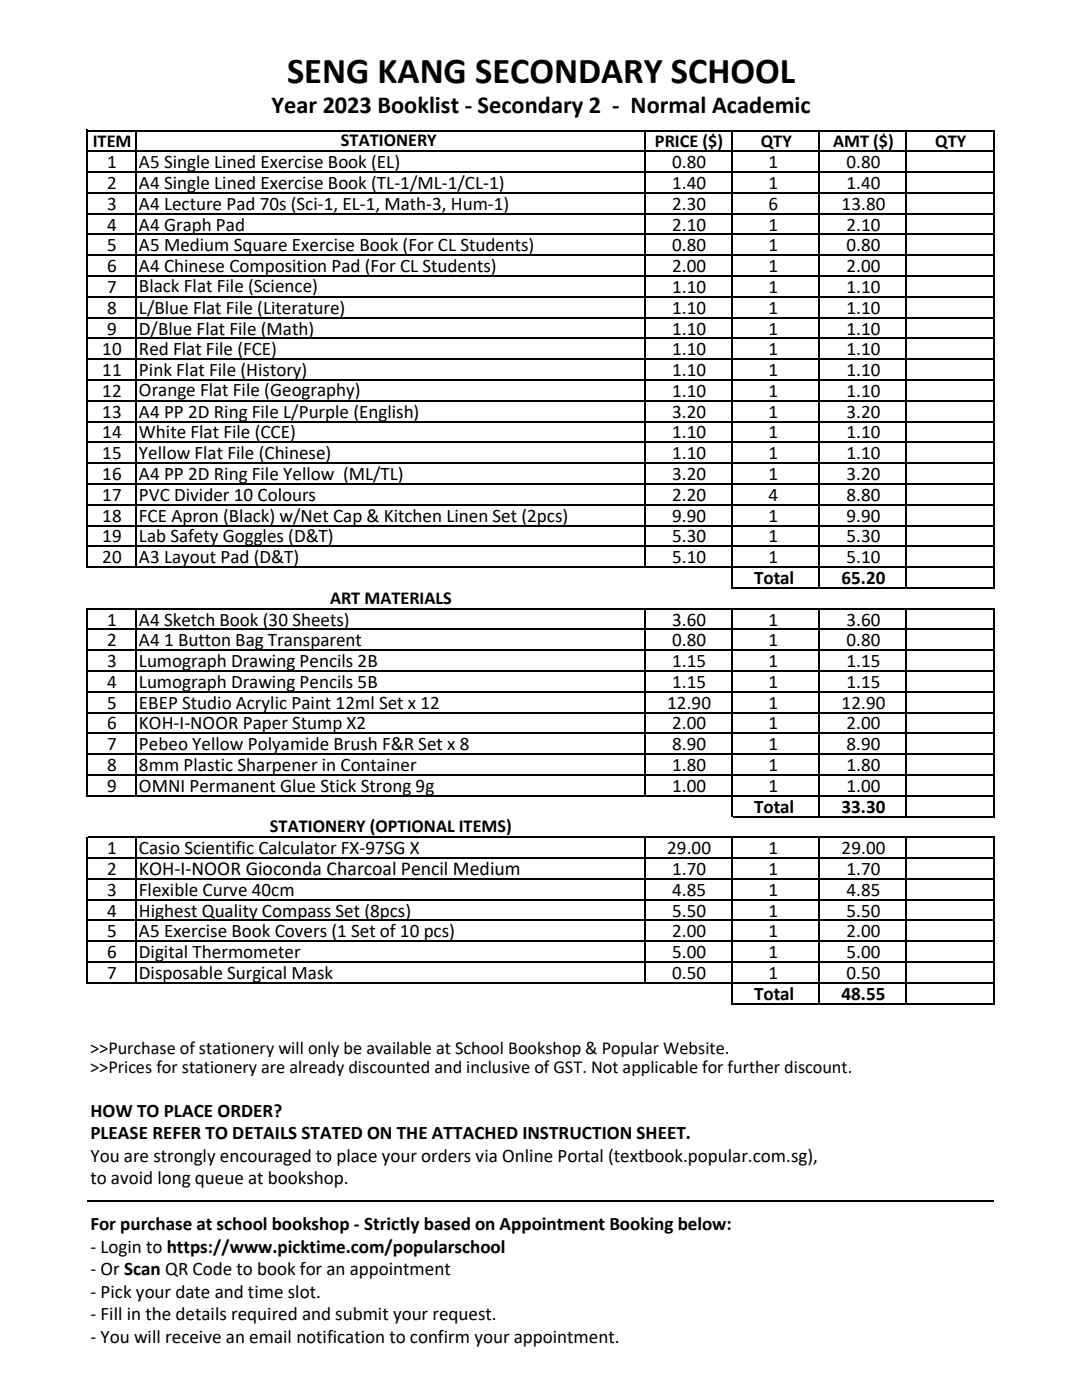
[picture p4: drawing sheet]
<svg xmlns="http://www.w3.org/2000/svg" width="216mm" height="279mm" viewBox="0 0 216 279" stroke-linecap="round" stroke-linejoin="round" font-family="sans-serif">
<defs><g id="words">
<text font-size="7.3" x="57.3" y="16.6">SENG KANG SECONDARY SCHOOL</text>
<text font-size="4.9" x="54.1" y="22.6">Year 2023 Booklist - Secondary 2 - Normal Academic</text>
<text font-size="3.9" x="27.7" y="174.7">KOH-I-NOOR Gioconda Charcoal Pencil Medium</text>
<g font-size="3.8">
<text x="21.4" y="33.6">1</text>
<text x="27.7" y="33.6">A5 Single Lined Exercise Book (EL)</text>
<text x="134.1" y="33.6">0.80</text>
<text x="153.4" y="33.6">1</text>
<text x="168.9" y="33.6">0.80</text>
<text x="21.4" y="37.7">2</text>
<text x="21.4" y="41.9">3</text>
<text x="27.7" y="37.7">A4 Single Lined Exercise Book (TL-1/ML-1/CL-1)</text>
<text x="27.7" y="41.9">A4 Lecture Pad 70s (Sci-1, EL-1, Math-3, Hum-1)</text>
<text x="134.1" y="37.7">1.40</text>
<text x="134.1" y="41.9">2.30</text>
<text x="153.4" y="37.7">1</text>
<text x="153.4" y="41.9">6</text>
<text x="167.9" y="41.9">13.80</text>
<text x="168.9" y="37.7">1.40</text>
<text x="21.4" y="46">4</text>
<text x="27.7" y="46">A4 Graph Pad</text>
<text x="134.1" y="46">2.10</text>
<text x="153.4" y="46">1</text>
<text x="168.9" y="46">2.10</text>
<text x="21.4" y="50.2">5</text>
<text x="27.7" y="50.2">A5 Medium Square Exercise Book (For CL Students)</text>
<text x="134.1" y="50.2">0.80</text>
<text x="153.4" y="50.2">1</text>
<text x="168.9" y="50.2">0.80</text>
<text x="21.4" y="54.3">6</text>
<text x="21.4" y="58.5">7</text>
<text x="27.7" y="54.3">A4 Chinese Composition Pad (For CL Students)</text>
<text x="27.7" y="58.3">Black Flat File (Science)</text>
<text x="134.1" y="54.3">2.00</text>
<text x="134.1" y="58.5">1.10</text>
<text x="153.4" y="54.3">1</text>
<text x="153.4" y="58.5">1</text>
<text x="168.9" y="54.3">2.00</text>
<text x="168.9" y="58.5">1.10</text>
<text x="21.4" y="62.6">8</text>
<text x="27.7" y="62.6">L/Blue Flat File (Literature)</text>
<text x="134.1" y="62.6">1.10</text>
<text x="153.4" y="62.6">1</text>
<text x="168.9" y="62.6">1.10</text>
<text x="20.4" y="70.9">10</text>
<text x="21.4" y="66.8">9</text>
<text x="27.7" y="66.8">D/Blue Flat File (Math)</text>
<text x="27.7" y="70.9">Red Flat File (FCE)</text>
<text x="134.1" y="66.8">1.10</text>
<text x="134.1" y="70.9">1.10</text>
<text x="153.4" y="66.8">1</text>
<text x="153.4" y="70.9">1</text>
<text x="168.9" y="66.8">1.10</text>
<text x="168.9" y="70.9">1.10</text>
<text x="20.4" y="75.1">11</text>
<text x="27.7" y="75.1">Pink Flat File (History)</text>
<text x="134.1" y="75.1">1.10</text>
<text x="153.4" y="75.1">1</text>
<text x="168.9" y="75.1">1.10</text>
<text x="20.4" y="79.2">12</text>
<text x="20.4" y="83.4">13</text>
<text x="27.7" y="83.4">A4 PP 2D Ring File L/Purple (English)</text>
<text x="27.7" y="79.1">Orange Flat File (Geography)</text>
<text x="134.1" y="79.2">1.10</text>
<text x="134.1" y="83.4">3.20</text>
<text x="153.4" y="79.2">1</text>
<text x="153.4" y="83.4">1</text>
<text x="168.9" y="79.2">1.10</text>
<text x="168.9" y="83.4">3.20</text>
<text x="20.4" y="87.5">14</text>
<text x="27.7" y="87.5">White Flat File (CCE)</text>
<text x="134.1" y="87.5">1.10</text>
<text x="153.4" y="87.5">1</text>
<text x="168.9" y="87.5">1.10</text>
<text x="20.4" y="91.7">15</text>
<text x="20.4" y="95.8">16</text>
<text x="27.7" y="91.7">Yellow Flat File (Chinese)</text>
<text x="27.7" y="95.8">A4 PP 2D Ring File Yellow (ML/TL)</text>
<text x="134.1" y="91.7">1.10</text>
<text x="134.1" y="95.8">3.20</text>
<text x="153.4" y="91.7">1</text>
<text x="153.4" y="95.8">1</text>
<text x="168.9" y="91.7">1.10</text>
<text x="168.9" y="95.8">3.20</text>
<text x="20.4" y="99.9">17</text>
<text x="27.7" y="99.9">PVC Divider 10 Colours</text>
<text x="134.1" y="99.9">2.20</text>
<text x="153.4" y="99.9">4</text>
<text x="168.9" y="99.9">8.80</text>
<text x="20.4" y="104.1">18</text>
<text x="27.7" y="104.1">FCE Apron (Black) w/Net Cap &amp; Kitchen Linen Set (2pcs)</text>
<text x="134.1" y="104.1">9.90</text>
<text x="153.4" y="104.1">1</text>
<text x="168.9" y="104.1">9.90</text>
<text x="20.4" y="108.2">19</text>
<text x="20.4" y="112.4">20</text>
<text x="27.7" y="108.2">Lab Safety Goggles (D&amp;T)</text>
<text x="27.7" y="112.3">A3 Layout Pad (D&amp;T)</text>
<text x="134.1" y="108.2">5.30</text>
<text x="134.1" y="112.4">5.10</text>
<text x="153.4" y="108.2">1</text>
<text x="153.4" y="112.4">1</text>
<text x="168.9" y="108.2">5.30</text>
<text x="168.9" y="112.4">5.10</text>
<text x="150.5" y="116.5">Total</text>
<text x="167.9" y="116.5">65.20</text>
<text x="21.4" y="124.8">1</text>
<text x="27.7" y="124.8">A4 Sketch Book (30 Sheets)</text>
<text x="134.1" y="124.8">3.60</text>
<text x="153.4" y="124.8">1</text>
<text x="168.9" y="124.8">3.60</text>
<text x="21.4" y="129">2</text>
<text x="27.7" y="129">A4 1 Button Bag Transparent</text>
<text x="134.1" y="129">0.80</text>
<text x="153.4" y="129">1</text>
<text x="168.9" y="129">0.80</text>
<text x="21.4" y="133.1">3</text>
<text x="21.4" y="137.3">4</text>
<text x="27.7" y="133.1">Lumograph Drawing Pencils 2B</text>
<text x="27.7" y="137.3">Lumograph Drawing Pencils 5B</text>
<text x="134.1" y="133.1">1.15</text>
<text x="134.1" y="137.3">1.15</text>
<text x="153.4" y="133.1">1</text>
<text x="153.4" y="137.3">1</text>
<text x="168.9" y="133.1">1.15</text>
<text x="168.9" y="137.3">1.15</text>
<text x="21.4" y="141.4">5</text>
<text x="27.7" y="141.4">EBEP Studio Acrylic Paint 12ml Set x 12</text>
<text x="133.1" y="141.4">12.90</text>
<text x="153.4" y="141.4">1</text>
<text x="167.9" y="141.4">12.90</text>
<text x="21.4" y="145.6">6</text>
<text x="21.4" y="149.7">7</text>
<text x="27.7" y="149.7">Pebeo Yellow Polyamide Brush F&amp;R Set x 8</text>
<text x="27.7" y="145.5">KOH-I-NOOR Paper Stump X2</text>
<text x="134.1" y="145.6">2.00</text>
<text x="134.1" y="149.7">8.90</text>
<text x="153.4" y="145.6">1</text>
<text x="153.4" y="149.7">1</text>
<text x="168.9" y="145.6">2.00</text>
<text x="168.9" y="149.7">8.90</text>
<text x="21.4" y="153.9">8</text>
<text x="27.7" y="153.9">8mm Plastic Sharpener in Container</text>
<text x="134.1" y="153.9">1.80</text>
<text x="153.4" y="153.9">1</text>
<text x="168.9" y="153.9">1.80</text>
<text x="21.4" y="158">9</text>
<text x="27.7" y="158">OMNI Permanent Glue Stick Strong 9g</text>
<text x="134.1" y="158">1.00</text>
<text x="153.4" y="158">1</text>
<text x="168.9" y="158">1.00</text>
<text x="150.5" y="162.2">Total</text>
<text x="167.9" y="162.2">33.30</text>
<text x="21.4" y="170.5">1</text>
<text x="27.7" y="170.5">Casio Scientific Calculator FX-97SG X</text>
<text x="133.1" y="170.5">29.00</text>
<text x="153.4" y="170.5">1</text>
<text x="167.9" y="170.5">29.00</text>
<text x="21.4" y="174.6">2</text>
<text x="21.4" y="178.8">3</text>
<text x="27.7" y="178.8">Flexible Curve 40cm</text>
<text x="134.1" y="174.6">1.70</text>
<text x="134.1" y="178.8">4.85</text>
<text x="153.4" y="174.6">1</text>
<text x="153.4" y="178.8">1</text>
<text x="168.9" y="174.6">1.70</text>
<text x="168.9" y="178.8">4.85</text>
<text x="21.4" y="182.9">4</text>
<text x="27.7" y="182.9">Highest Quality Compass Set (8pcs)</text>
<text x="134.1" y="182.9">5.50</text>
<text x="153.4" y="182.9">1</text>
<text x="168.9" y="182.9">5.50</text>
<text x="21.4" y="187.1">5</text>
<text x="21.4" y="191.2">6</text>
<text x="27.7" y="187.1">A5 Exercise Book Covers (1 Set of 10 pcs)</text>
<text x="27.7" y="191.1">Digital Thermometer</text>
<text x="134.1" y="187.1">2.00</text>
<text x="134.1" y="191.2">5.00</text>
<text x="153.4" y="187.1">1</text>
<text x="153.4" y="191.2">1</text>
<text x="168.9" y="187.1">2.00</text>
<text x="168.9" y="191.2">5.00</text>
<text x="21.4" y="195.4">7</text>
<text x="27.7" y="195.4">Disposable Surgical Mask</text>
<text x="134.1" y="195.4">0.50</text>
<text x="153.4" y="195.4">1</text>
<text x="168.9" y="195.4">0.50</text>
<text x="150.5" y="199.5">Total</text>
<text x="167.9" y="199.5">48.55</text>
<text x="18" y="222.9">HOW TO PLACE ORDER?</text>
<text x="18" y="227.4">PLEASE REFER TO DETAILS STATED ON THE ATTACHED INSTRUCTION SHEET.</text>
<text x="18" y="231.9">You are strongly encouraged to place your orders via Online Portal (textbook.popular.com.sg),</text>
<text x="18" y="236.3">to avoid long queue at bookshop.</text>
<text x="18" y="245.5">For purchase at school bookshop - Strictly based on Appointment Booking below:</text>
<text x="18" y="250">- Login to https://www.picktime.com/popularschool</text>
<text x="18" y="254.5">- Or Scan QR Code to book for an appointment</text>
<text x="18" y="259">- Pick your date and time slot.</text>
<text x="18" y="263.5">- Fill in the details required and submit your request.</text>
<text x="18" y="267.9">- You will receive an email notification to confirm your appointment.</text>
</g>
<g font-size="3.6">
<text x="18.5" y="29.4">ITEM</text>
<text x="68" y="29.2">STATIONERY</text>
<text x="130.7" y="29.4">PRICE ($)</text>
<text x="151.8" y="29.4">QTY</text>
<text x="166.2" y="29.4">AMT ($)</text>
<text x="186.6" y="29.4">QTY</text>
<text x="65.9" y="120.5">ART MATERIALS</text>
<text x="53.8" y="166.1">STATIONERY (OPTIONAL ITEMS)</text>
<text x="18" y="210.3">&gt;&gt;Purchase of stationery will only be available at School Bookshop &amp; Popular Website.</text>
<text x="18" y="214.2">&gt;&gt;Prices for stationery are already discounted and inclusive of GST. Not applicable for further discount.</text>
</g>
</g></defs>
<g fill="none" stroke="#000" stroke-width=".3">
<path d="M17.4 25.9v87.4M17.5 26.1h180.9M17.5 30.2h180.9M17.5 34.4h180.9M17.5 38.5h180.9M27.1 26.2v87.1M128.7 26.2v87.1M146.1 26.2v91.3M163.5 26.2v91.3M180.9 26.2v91.3M198.3 26.2v91.3M17.5 42.7h180.9"/>
<path d="M17.5 46.8h180.9M17.5 50.9h180.9M17.5 55.1h180.9M17.5 59.2h180.9M17.5 63.4h180.9M17.5 67.5h180.9M17.5 71.7h180.9M17.5 75.8h180.9M17.5 80h180.9M17.5 84.1h180.9M17.5 88.3h180.9M17.5 92.4h180.9"/>
<path d="M17.5 96.6h180.9M17.5 100.7h180.9M17.5 104.9h180.9M17.5 109h180.9M17.5 113.2h180.9M146.2 117.3h52.2M17.4 121.3v37.7M17.5 121.5h180.9M17.5 125.6h180.9M17.5 129.8h180.9M17.5 133.9h180.9M17.5 138.1h180.9"/>
<path d="M27.1 121.6v37.4M128.7 121.6v37.4M146.1 121.6v41.5M163.5 121.6v41.5M180.9 121.6v41.5M198.3 121.6v41.5M17.5 142.2h180.9M17.5 146.4h180.9M17.5 150.5h180.9M17.5 154.7h180.9M17.5 158.8h180.9M17.4 167v29.3"/>
<path d="M17.5 167.1h180.9M17.5 171.3h180.9M17.5 175.4h180.9M17.5 179.6h180.9M27.1 167.3v29M128.7 167.3v29M146.1 167.3v33.1M146.2 163h52.2M163.5 167.3v33.1M180.9 167.3v33.1M198.3 167.3v33.1M17.5 183.7h180.9"/>
<path d="M17.5 187.9h180.9M17.5 192h180.9M17.5 196.2h180.9M146.2 200.3h52.2M17.4 239.6h180.9"/>
</g>
<use href="#words"/>
</svg>
